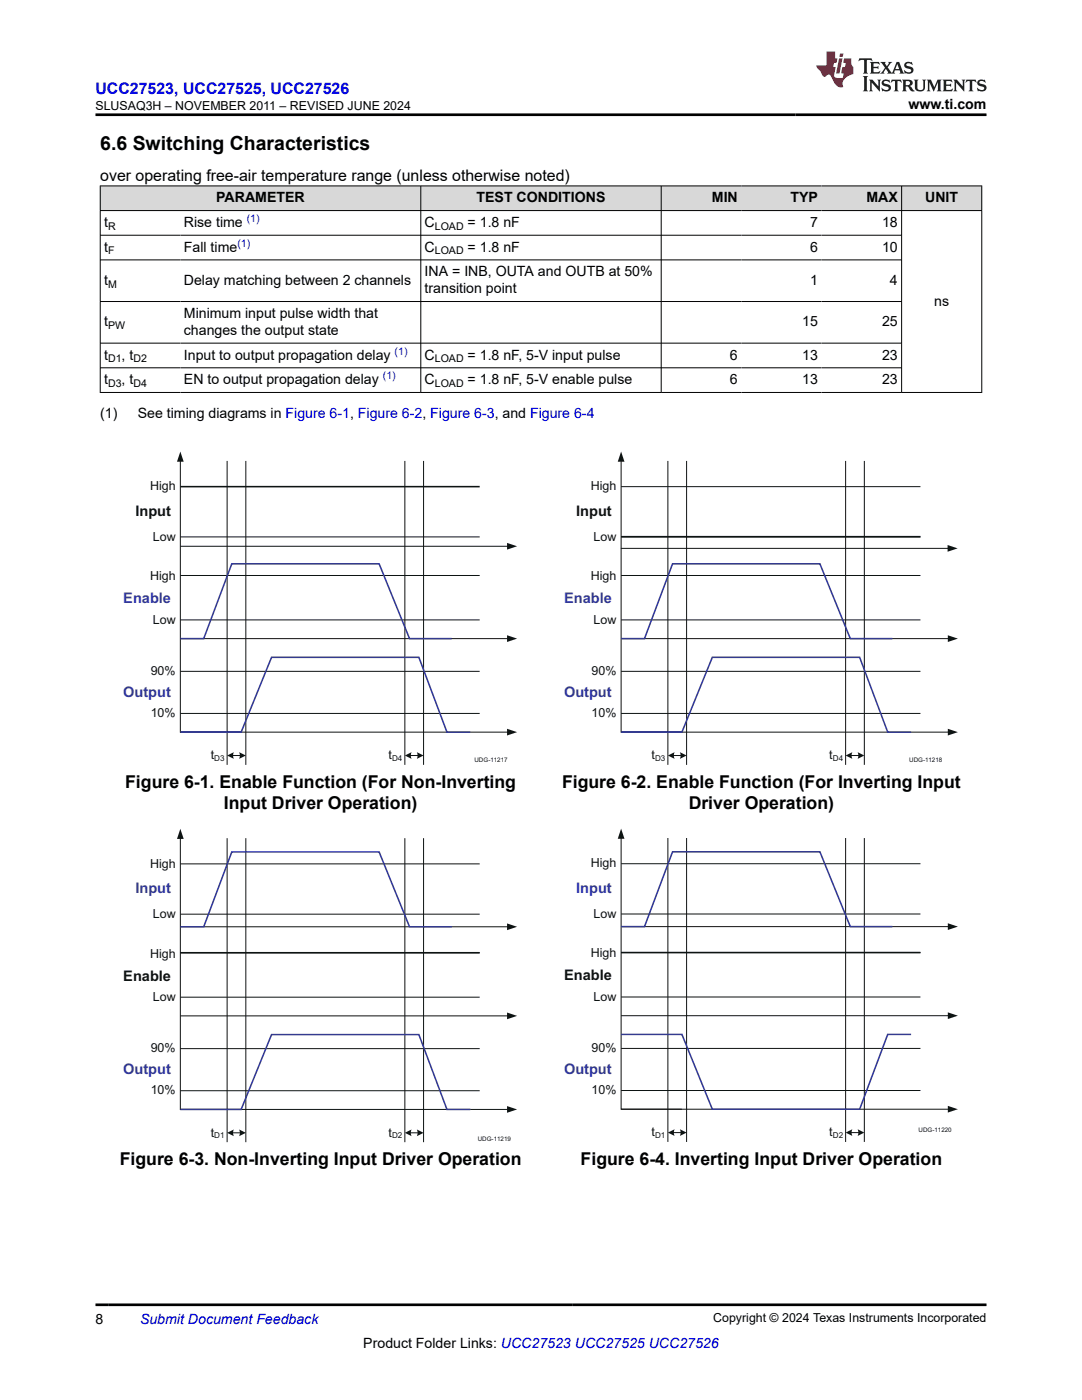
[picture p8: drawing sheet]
<svg xmlns="http://www.w3.org/2000/svg" width="216mm" height="279mm" viewBox="0 0 216 279" stroke-linecap="round" stroke-linejoin="round" font-family="sans-serif">
<defs><g id="words">
<text font-size="3.9" x="20" y="29.9">6.6 Switching Characteristics</text>
<g font-size="3.5">
<text x="25" y="157.3">Figure 6-1. Enable Function (For Non-Inverting</text>
<text x="44.7" y="161.5">Input Driver Operation)</text>
<text x="112.1" y="157.3">Figure 6-2. Enable Function (For Inverting Input</text>
<text x="137.4" y="161.5">Driver Operation)</text>
<text x="23.9" y="232.5">Figure 6-3. Non-Inverting Input Driver Operation</text>
<text x="115.9" y="232.5">Figure 6-4. Inverting Input Driver Operation</text>
</g>
<text font-size="3.2" fill="#00f" x="19.1" y="18.7">UCC27523, UCC27525, UCC27526</text>
<text font-size="3.2" x="20" y="36.1">over operating free-air temperature range (unless otherwise noted)</text>
<g font-size="2.9" fill="#0d1413">
<text x="27" y="102.9">Input</text>
<text x="115" y="102.9">Input</text>
<text x="24.6" y="195.7">Enable</text>
<text x="112.5" y="195.6">Enable</text>
</g>
<g font-size="2.9" fill="#343c96">
<text x="24.6" y="120.4">Enable</text>
<text x="112.5" y="120.4">Enable</text>
<text x="24.6" y="139.1">Output</text>
<text x="112.5" y="139.1">Output</text>
<text x="27" y="178.2">Input</text>
<text x="115" y="178.1">Input</text>
<text x="24.6" y="214.3">Output</text>
<text x="112.5" y="214.3">Output</text>
</g>
<g font-size="2.8">
<text x="181.3" y="21.8">www.ti.com</text>
<text x="43.2" y="40.4">PARAMETER</text>
<text x="95.1" y="40.4">TEST CONDITIONS</text>
<text x="142" y="40.4">MIN</text>
<text x="157.7" y="40.4">TYP</text>
<text x="172.9" y="40.4">MAX</text>
<text x="184.6" y="40.4">UNIT</text>
<text x="20.8" y="45.3">t</text>
<text x="36.7" y="45.3">Rise time</text>
<text x="84.7" y="45.3">C</text>
<text x="93.3" y="45.3">= 1.8 nF</text>
<text x="161.6" y="45.3">7</text>
<text x="176" y="45.3">18</text>
<text x="20.8" y="50.2">t</text>
<text x="36.7" y="50.2">Fall time</text>
<text x="84.7" y="50.2">C</text>
<text x="93.3" y="50.2">= 1.8 nF</text>
<text x="161.6" y="50.2">6</text>
<text x="176" y="50.2">10</text>
<text x="20.8" y="56.8">t</text>
<text x="36.7" y="56.8">Delay matching between 2 channels</text>
<text x="84.7" y="55.1">INA = INB, OUTA and OUTB at 50%</text>
<text x="84.7" y="58.5">transition point</text>
<text x="161.6" y="56.8">1</text>
<text x="177.6" y="56.8">4</text>
<text x="20.8" y="65.1">t</text>
<text x="36.7" y="63.4">Minimum input pulse width that</text>
<text x="160.1" y="65.1">15</text>
<text x="176" y="65.1">25</text>
<text x="186.4" y="61">ns</text>
<text x="20.8" y="71.8">t</text>
<text x="24.3" y="71.8">, t</text>
<text x="36.7" y="66.8">changes the output state</text>
<text x="36.7" y="71.8">Input to output propagation delay</text>
<text x="84.7" y="71.8">C</text>
<text x="93.3" y="71.8">= 1.8 nF, 5-V input pulse</text>
<text x="145.7" y="71.8">6</text>
<text x="160.1" y="71.8">13</text>
<text x="176" y="71.8">23</text>
<text x="20.8" y="76.7">t</text>
<text x="24.3" y="76.7">, t</text>
<text x="36.7" y="76.7">EN to output propagation delay</text>
<text x="84.7" y="76.7">C</text>
<text x="93.3" y="76.7">= 1.8 nF, 5-V enable pulse</text>
<text x="145.7" y="76.7">6</text>
<text x="160.1" y="76.7">13</text>
<text x="176" y="76.7">23</text>
<text x="20" y="83.5">(1)</text>
<text x="27.5" y="83.5">See timing diagrams in Figure 6-1, Figure 6-2, Figure 6-3, and Figure 6-4</text>
<text x="19.1" y="264.2">8</text>
<text x="72.5" y="269">Product Folder Links: UCC27523 UCC27525 UCC27526</text>
</g>
<text font-size="2.8" fill="#00f" x="27.9" y="264.2">Submit Document Feedback</text>
<g font-size="2.5">
<text x="19" y="21.9">SLUSAQ3H – NOVEMBER 2011 – REVISED JUNE 2024</text>
<text x="142.3" y="263.9">Copyright © 2024 Texas Instruments Incorporated</text>
</g>
<g font-size="2.5" fill="#0d1413">
<text x="29.9" y="97.9">High</text>
<text x="117.9" y="97.9">High</text>
<text x="30.5" y="107.9">Low</text>
<text x="118.4" y="107.9">Low</text>
<text x="29.9" y="115.8">High</text>
<text x="117.9" y="115.8">High</text>
<text x="30.5" y="124.5">Low</text>
<text x="118.4" y="124.5">Low</text>
<text x="30.1" y="134.7">90%</text>
<text x="118" y="134.7">90%</text>
<text x="30.1" y="143.1">10%</text>
<text x="118" y="143.1">10%</text>
<text x="42.1" y="151.5">t</text>
<text x="77.5" y="151.5">t</text>
<text x="130" y="151.5">t</text>
<text x="165.5" y="151.5">t</text>
<text x="29.9" y="173.2">High</text>
<text x="117.9" y="173.1">High</text>
<text x="30.5" y="183.2">Low</text>
<text x="118.4" y="183.2">Low</text>
<text x="29.9" y="191.1">High</text>
<text x="117.9" y="191.1">High</text>
<text x="30.5" y="199.8">Low</text>
<text x="118.4" y="199.7">Low</text>
<text x="118" y="210">90%</text>
<text x="30.1" y="210">90%</text>
<text x="30.1" y="218.4">10%</text>
<text x="118" y="218.4">10%</text>
<text x="42.1" y="226.8">t</text>
<text x="77.5" y="226.8">t</text>
<text x="130" y="226.8">t</text>
<text x="165.5" y="226.8">t</text>
</g>
<g font-size="2.1">
<text x="21.6" y="45.9">R</text>
<text x="86.8" y="45.9">LOAD</text>
<text x="21.6" y="50.8">F</text>
<text x="86.8" y="50.8">LOAD</text>
<text x="21.6" y="57.4">M</text>
<text x="21.6" y="65.7">PW</text>
<text x="21.6" y="72.3">D1</text>
<text x="21.6" y="77.2">D3</text>
<text x="26.6" y="72.3">D2</text>
<text x="26.6" y="77.2">D4</text>
<text x="86.8" y="72.3">LOAD</text>
<text x="86.8" y="77.2">LOAD</text>
</g>
<g font-size="2.1" fill="#00f">
<text x="49.2" y="44.4">(1)</text>
<text x="47.4" y="49.3">(1)</text>
<text x="78.7" y="70.8">(1)</text>
<text x="76.4" y="75.7">(1)</text>
</g>
<g font-size="1.6" fill="#0d1413">
<text x="42.8" y="151.9">D3</text>
<text x="78.2" y="151.9">D4</text>
<text x="130.7" y="151.9">D3</text>
<text x="166.2" y="151.9">D4</text>
<text x="42.8" y="227.2">D1</text>
<text x="78.2" y="227.2">D2</text>
<text x="130.7" y="227.1">D1</text>
<text x="166.2" y="227.1">D2</text>
</g>
<g font-size="1.2" fill="#0d1413">
<text x="94.7" y="152.1">UDG-11217</text>
<text x="181.4" y="152">UDG-11218</text>
<text x="95.3" y="227.8">UDG-11219</text>
<text x="183.3" y="225.9">UDG-11220</text>
</g>
</g></defs>
<g fill="#d8d8d8">
<path d="M20 37.1h175.9v4.9h-175.9z" fill-rule="evenodd"/>
<path d="M20.1 37.2h63.8v4.8h-63.8z" fill-rule="evenodd"/>
<path d="M84 37.2h47.9v4.8h-47.9z" fill-rule="evenodd"/>
<path d="M132 37.2h15.9v4.8h-15.9z" fill-rule="evenodd"/>
<path d="M147.9 37.2h16v4.8h-16z" fill-rule="evenodd"/>
<path d="M163.9 37.2h15.9v4.8h-15.9z" fill-rule="evenodd"/>
<path d="M180 37.2h15.8v4.8h-15.8z" fill-rule="evenodd"/>
</g>
<g fill="none" stroke="#000" stroke-width=".2">
<path d="M19.9 37.1h176.1M20 37v41.4M84 37v41.4M131.9 37v41.4M179.9 37v41.4M195.9 37v41.4M19.9 42h176.1M19.9 46.9h160.1M19.9 51.9h160.1M19.9 60.2h160.1M19.9 68.5h160.1M19.9 73.4h160.1"/>
<path d="M196 78.3h-176.1"/>
</g>
<path d="M36 92v54.1h65.3" fill="none" stroke="#0d1413" stroke-width=".2"/>
<g fill="#0d1413">
<path d="M36 90.1l.7 2h-1.4z"/>
<path d="M101.2 145.4l2 .7-2 .7z"/>
</g>
<path d="M36 127.5h65.3" fill="none" stroke="#0d1413" stroke-width=".2"/>
<path d="M101.2 126.8l2 .7-2 .6z" fill="#0d1413"/>
<path d="M45.3 92v60.6M49.1 92v60.6M80.8 92v60.6M84.5 92v60.6M36 114.9h59.7M36 107.2h59.7M36 134h59.7M36 123.7h59.7M36 142.4h59.7M36 146.1h12.1M46.3 150.8h1.7" fill="none" stroke="#0d1413" stroke-width=".2"/>
<path d="M36 97.1h59.7" fill="none" stroke="#0d1413" stroke-width=".31"/>
<path d="M36 127.5h4.7l5.6-15h29.4l6 15h8.4M36 146.1h12.1l6.1-14.9h29.4l5.6 14.9h4.6" fill="none" stroke="#343c96" stroke-width=".31"/>
<g fill="#0d1413">
<path d="M45.3 150.8l1.4-.7a1.39 1.39 0 0 0 0 1.3z" fill-rule="evenodd"/>
<path d="M47.7 150.1l1.4 .7-1.4 .6a1.52 1.52 0 0 0 0-1.3z" fill-rule="evenodd"/>
</g>
<path d="M81.8 150.8h1.7" fill="none" stroke="#0d1413" stroke-width=".2"/>
<g fill="#0d1413">
<path d="M80.8 150.8l1.3-.7a1.39 1.39 0 0 0 0 1.3z" fill-rule="evenodd"/>
<path d="M83.2 150.1l1.3 .7-1.3 .6a1.52 1.52 0 0 0 0-1.3z" fill-rule="evenodd"/>
</g>
<path d="M36 109h65.3" fill="none" stroke="#0d1413" stroke-width=".2"/>
<path d="M101.2 108.4l2 .6-2 .7z" fill="#0d1413"/>
<path d="M123.9 92v54.1h65.4M123.9 97.1h59.8" fill="none" stroke="#0d1413" stroke-width=".2"/>
<path d="M123.9 107.1h59.8" fill="none" stroke="#0d1413" stroke-width=".31"/>
<g fill="#0d1413">
<path d="M123.9 90.1l.7 2h-1.3z"/>
<path d="M189.1 145.4l2 .7-2 .7z"/>
</g>
<path d="M123.9 127.5h65.4" fill="none" stroke="#0d1413" stroke-width=".2"/>
<path d="M189.1 126.8l2 .7-2 .6z" fill="#0d1413"/>
<path d="M133.3 92v60.6M137 92v60.6M168.7 92v60.6M172.5 92v60.6M123.9 114.9h59.8M123.9 107.2h59.8M123.9 134h59.8M123.9 123.7h59.8M123.9 142.4h59.8M123.9 146.1h12.2M134.3 150.8h1.7" fill="none" stroke="#0d1413" stroke-width=".2"/>
<path d="M123.9 127.5h4.7l5.6-15h29.4l6.1 15h8.4M123.9 146.1h12.2l6-14.9h29.4l5.6 14.9h4.7" fill="none" stroke="#343c96" stroke-width=".31"/>
<g fill="#0d1413">
<path d="M133.3 150.8l1.3-.7a1.39 1.39 0 0 0 0 1.3z" fill-rule="evenodd"/>
<path d="M135.7 150.1l1.3 .7-1.3 .6a1.52 1.52 0 0 0 0-1.3z" fill-rule="evenodd"/>
</g>
<path d="M169.8 150.8h1.7" fill="none" stroke="#0d1413" stroke-width=".2"/>
<g fill="#0d1413">
<path d="M168.7 150.8l1.4-.7a1.39 1.39 0 0 0 0 1.3z" fill-rule="evenodd"/>
<path d="M171.1 150.1l1.4 .7-1.4 .6a1.52 1.52 0 0 0 0-1.3z" fill-rule="evenodd"/>
</g>
<path d="M123.9 109.4h65.4" fill="none" stroke="#0d1413" stroke-width=".2"/>
<path d="M189.1 108.8l2 .6-2 .7z" fill="#0d1413"/>
<path d="M36 167.3v54.1h65.3M36 172.4h59.7" fill="none" stroke="#0d1413" stroke-width=".2"/>
<g fill="#0d1413">
<path d="M36 165.4l.7 2h-1.4z"/>
<path d="M101.2 220.7l2 .7-2 .7z"/>
</g>
<path d="M36 202.7h65.3" fill="none" stroke="#0d1413" stroke-width=".2"/>
<path d="M101.2 202.1l2 .6-2 .7z" fill="#0d1413"/>
<path d="M45.3 167.3v60.6M49.1 167.3v60.6M80.8 167.3v60.6M84.5 167.3v60.6M36 199h59.7M36 190.1h59.7M36 182.4h59.7M36 217.7h59.7M36 209.3h59.7M36 221.4h12.1M46.3 226.1h1.7" fill="none" stroke="#0d1413" stroke-width=".2"/>
<path d="M36 221.4h12.1l6.1-14.9h29.4l5.6 14.9h4.6" fill="none" stroke="#343c96" stroke-width=".31"/>
<g fill="#0d1413">
<path d="M45.3 226.1l1.4-.7a1.39 1.39 0 0 0 0 1.3z" fill-rule="evenodd"/>
<path d="M47.7 225.4l1.4 .7-1.4 .6a1.52 1.52 0 0 0 0-1.3z" fill-rule="evenodd"/>
</g>
<path d="M81.8 226.1h1.7" fill="none" stroke="#0d1413" stroke-width=".2"/>
<g fill="#0d1413">
<path d="M80.8 226.1l1.3-.7a1.39 1.39 0 0 0 0 1.3z" fill-rule="evenodd"/>
<path d="M83.2 225.4l1.3 .7-1.3 .6a1.52 1.52 0 0 0 0-1.3z" fill-rule="evenodd"/>
</g>
<path d="M36 185h65.3" fill="none" stroke="#0d1413" stroke-width=".2"/>
<path d="M101.2 184.3l2 .7-2 .6z" fill="#0d1413"/>
<path d="M36 185h4.7l5.6-15h29.4l6 15h8.4" fill="none" stroke="#343c96" stroke-width=".31"/>
<path d="M36 190.1h59.7" fill="none" stroke="#0d1413" stroke-width=".31"/>
<path d="M123.9 167.2v54.2h65.4M123.9 172.4h59.8" fill="none" stroke="#0d1413" stroke-width=".2"/>
<g fill="#0d1413">
<path d="M123.9 165.4l.7 2h-1.3z"/>
<path d="M189.1 220.7l2 .7-2 .6z"/>
</g>
<path d="M123.9 202.7h65.4" fill="none" stroke="#0d1413" stroke-width=".2"/>
<path d="M189.1 202l2 .7-2 .7z" fill="#0d1413"/>
<path d="M133.3 167.2v60.7M137 167.2v60.7M168.7 167.2v60.7M172.5 167.2v60.7M123.9 199h59.8M123.9 190.1h59.8M123.9 182.4h59.8M123.9 217.6h59.8M123.9 209.2h59.8M123.9 221.4h12.2M134.3 226h1.7" fill="none" stroke="#0d1413" stroke-width=".2"/>
<path d="M123.9 206.4h12.2l6 15h29.4l5.6-15h4.7" fill="none" stroke="#343c96" stroke-width=".31"/>
<g fill="#0d1413">
<path d="M133.3 226l1.3-.6a1.39 1.39 0 0 0 0 1.3z" fill-rule="evenodd"/>
<path d="M135.7 225.4l1.3 .6-1.3 .7a1.52 1.52 0 0 0 0-1.3z" fill-rule="evenodd"/>
</g>
<path d="M169.8 226h1.7" fill="none" stroke="#0d1413" stroke-width=".2"/>
<g fill="#0d1413">
<path d="M168.7 226l1.4-.6a1.39 1.39 0 0 0 0 1.3z" fill-rule="evenodd"/>
<path d="M171.1 225.4l1.4 .6-1.4 .7a1.52 1.52 0 0 0 0-1.3z" fill-rule="evenodd"/>
</g>
<path d="M123.9 184.9h65.4" fill="none" stroke="#0d1413" stroke-width=".2"/>
<path d="M189.1 184.3l2 .6-2 .7z" fill="#0d1413"/>
<path d="M123.9 184.9h4.7l5.6-14.9h29.4l6.1 14.9h8.4" fill="none" stroke="#343c96" stroke-width=".31"/>
<path d="M123.9 190.1h59.8" fill="none" stroke="#0d1413" stroke-width=".31"/>
<path d="M171.5 11.6l-.2 .6 .5-.2h.6v.1v2.2l-.2 .4h1l-.2-.4v-2.2v-.1h.5l.6 .2-.2-.6zM173.6 12.4l.2 .3v1.6l-.2 .4h1.9l.1-.6a1.08 1.08 0 0 1-1.3 .2v-.7h.6l.4 .2v-.7l-.4 .2h-.6v-.5l.2-.2a1 1 0 0 1 1 .3l-.1-.5zM175.7 12.4l.9 1.1-1 1.2h.9l-.2-.2 .5-.8 .4 .8-.2 .2h1.6l-.2-.2 .2-.5h.9l.1 .5-.1 .2h.9l-.2-.4-.8-1.9h-.5l-.9 2.1-.9-1.1 .9-1h-.8l.2 .2-.4 .6-.4-.6 .2-.2zM179 12.8l.4 1h-.7zM180.7 12.5a.65 .65 0 0 0-.2 .7 .65 .65 0 0 0 .6 .5l.6 .1 .1 .3a.79 .79 0 0 1-.7 .4 .79 .79 0 0 1-.7-.5l.1 .7 .2-.1a.93 .93 0 0 0 1.1 0 .93 .93 0 0 0 .4-.9 1.46 1.46 0 0 0-1.2-.6l-.1-.3a1.09 1.09 0 0 1 1.2 .2l-.2-.6-.1 .1-.5-.2zM172.2 15.2l.2 .4v2.2l-.2 .4h1l-.2-.4v-2.2l.2-.4zM173.4 15.9l.2 .4v1.5l-.2 .4h.8l-.3-.4 .1-1.3 1.6 1.8v-2l.2-.4h-.7l.1 .2 .1 1.1-1.2-1.3zM176.2 16a.65 .65 0 0 0-.2 .8 .65 .65 0 0 0 .6 .4l.6 .2 .1 .2a.79 .79 0 0 1-.7 .4 .79 .79 0 0 1-.7-.5l.1 .7 .2-.1a.93 .93 0 0 0 1.1 .1 .93 .93 0 0 0 .4-1 1.46 1.46 0 0 0-1.2-.5l-.1-.4a1.09 1.09 0 0 1 1.2 .2l-.1-.6-.2 .1-.5-.1zM177.9 15.9l-.1 .6a.63 .63 0 0 1 .8-.3v1.6l-.3 .4h1l-.2-.4v-1.6a.66 .66 0 0 1 .8 .3l-.1-.6zM180 15.9l.2 .4v1.5l-.2 .4h1l-.2-.2-.1-.7h.5l.1 .2a.79 .79 0 0 0 1.2 .6l-1-.9a.61 .61 0 0 0 .6-.6 .61 .61 0 0 0-.5-.7zM180.8 16.2h.1a.47 .47 0 0 1 .5 .1 .47 .47 0 0 1 .1 .5l-.1 .1-.7 .1zM182.3 15.9l.2 .2a2.27 2.27 0 0 0 .4 2 1.04 1.04 0 0 0 1.7-.7v-1.3l.2-.2h-.8l.2 .4v1.1a.6 .6 0 0 1-.6 .6 .6 .6 0 0 1-.6-.6v-1.1l.3-.4zM184.9 15.9l.2 .4v1.5l-.2 .4h.8l-.3-.4v-1.4l.9 1.9 .9-1.9v1.4l-.3 .4h1l-.2-.4v-1.5l.2-.4h-.8l-.7 1.5-.6-1.5zM188.1 15.9l.2 .4v1.5l-.2 .4h1.9l.1-.6a1.09 1.09 0 0 1-1.3 .2v-.7h.6l.4 .2v-.6l-.4 .2h-.6v-.6l.2-.1a1.01 1.01 0 0 1 1 .3l-.1-.6zM190.2 15.9l.3 .4v1.5l-.3 .4h.8l-.2-.4v-1.3l1.6 1.8v-2l.2-.4h-.7l.2 .2v1.1l-1.2-1.3zM192.8 15.9l-.1 .6a.63 .63 0 0 1 .8-.3v1.6l-.3 .4h1l-.2-.4v-1.6a.66 .66 0 0 1 .8 .3l-.1-.6zM195.2 16a.65 .65 0 0 0-.2 .8 .65 .65 0 0 0 .6 .4l.6 .2 .2 .2a.79 .79 0 0 1-.7 .4 .79 .79 0 0 1-.7-.5l.1 .7 .2-.1a.93 .93 0 0 0 1 .1 .93 .93 0 0 0 .5-1 1.46 1.46 0 0 0-1.3-.5v-.4a1.09 1.09 0 0 1 1.2 .2l-.2-.6-.2 .1-.5-.1z" fill="#231f20"/>
<path d="M164.9 10.3v2.7h-2l.1 .4 .8 1a.95 .95 0 0 0 1 .9 .59 .59 0 0 1 .5-.4 .59 .59 0 0 1 .5 .3l.4 .8a1.59 1.59 0 0 0 2.1 1.4 1.61 1.61 0 0 1 1-2.3l1-.3-.1-1.5a1.59 1.59 0 0 1-.3-1.7h-1.5l-.2 .9h.6l-.2 .9h-.5l-.2 .9v.3l.4 .1-.1 .9h-.7a.73 .73 0 0 1-1-.7l.3-1.5h-.5l.1-.9h.5l.2-.9h-.5v-1.3zM167.4 11.6l-.6 3.1h.7l.6-3.1zM167.6 10.7l-.1 .6h.7l.1-.6z" fill="#ed1c24"/>
<path d="M19.1 22.9h177.8M19.1 260.4h177.8" fill="none" stroke="#000" stroke-width=".53"/>
<use href="#words"/>
</svg>
